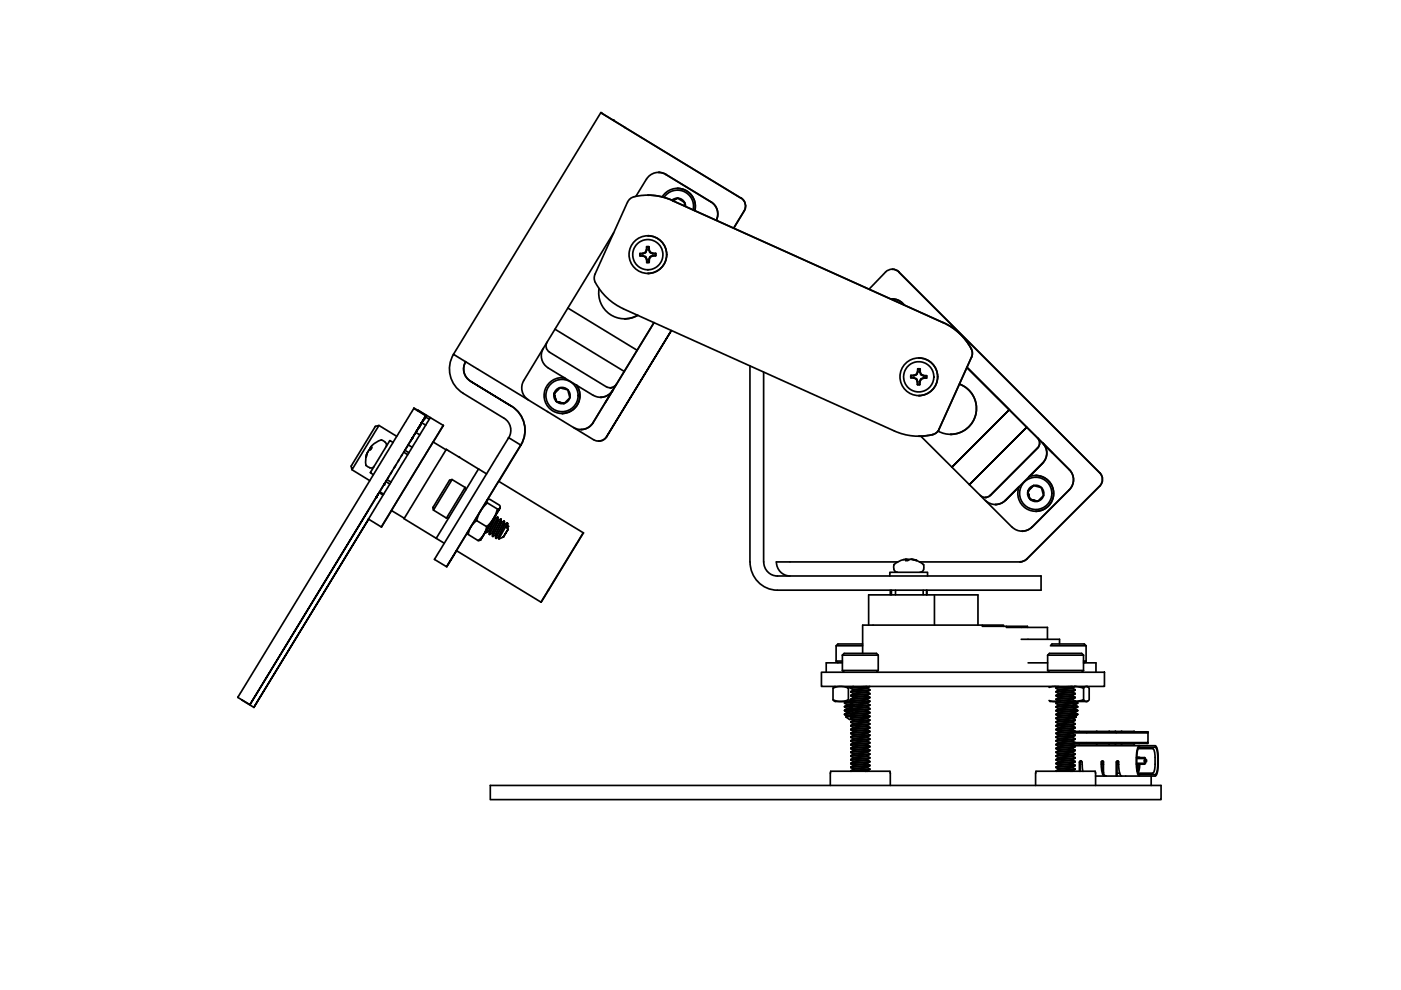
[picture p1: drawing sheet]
<svg xmlns="http://www.w3.org/2000/svg" width="297mm" height="210mm" viewBox="0 0 297 210" stroke-linecap="round" stroke-linejoin="round" font-family="sans-serif">
<!-- layer: Visible -->
<g fill="none" stroke="#000" stroke-width=".36">
<path d="M127.4 23.9l5.1 3.1M127.4 23.9l-31.3 51.2 15.9 9.7M132.5 27l24.6 15M139.6 36.5l.8 .2 .8 .3M141.2 37l9.6 5.8a2.99 2.99 0 0 1 1.1 3.9M141.2 37a2.99 2.99 0 0 0-4.1 1l-2.3 3.6M143.6 39.9a3.8 3.8 0 0 1 3.7 4.7 3.8 3.8 0 0 0-2.2-4.4 3.8 3.8 0 0 0-4.7 1.5M130.1 49.4l-14.1 23.2a1.49 1.49 0 0 0 .5 2l12.1 7.4M133 42.9l-6.8 15.2-.2 .7a2.71 2.71 0 0 0 .7 1.9 12.6 12.6 0 0 0 5.5 4.8M135.7 53.8v.5h.7M135.7 53.7v.1M135.7 54.2h.1a1.15 1.15 0 0 1 1.4 .8v.6"/>
<path d="M136.2 53.7h-.5M136.4 54.3a.88 .88 0 0 1 .7 .8M136.9 53.4l-.7 .3M137.1 55.6v.1M137.1 55.1v.5M137.1 53a1.21 1.21 0 0 1-1.4 .8l.1 .3M137.1 52.9v-.5h.4l.2 1M137.2 52.9l-.1 .1M137.4 50a4 4 0 0 1 4 4 4 4 0 0 1-4 4M137.4 41.4l2.2 .2 2.9 .9M137.5 55.6h-.3M137.6 52.3h.1"/>
<path d="M137.6 55.6h-.1M137.6 52.3h-.5l-.2 1.1M137.6 52.3v.6M137.6 52.9l.2 .4M137.7 55.1l-.1 .5-.4 .1M137.7 55l-.1 .1M137.7 54.5l-.1 1.1M137.7 53.4l.6 .4M137.8 53.4l.8 .3a.32 .32 0 0 1 .5 .1 .32 .32 0 0 1-.1 .4l-.6 .1-.5 .2-.2 .5M138.3 53.8h.7v.4h-.7l-.5 .3M140.8 41.9a3.4 3.4 0 0 1 4.2-1.3 3.4 3.4 0 0 1 2 3.9M142.5 42.5l57.5 25.9"/>
<path d="M142.5 42.5a11.7 11.7 0 0 0-8.7-.5l-.7 .8M143.7 42l-1.1 .6 1.1-.6 1 .6a.69 .69 0 0 1 .4 1.1M143.7 42l-.7 .1-.5 .4M143.7 42a1.72 1.72 0 0 1 1.7 1.8M157.1 42a2 2 0 0 1 .7 2.7M157.8 44.8l-2.2 3.6M187.7 57.7l-3.4 3.6M189.2 57.1h.1M189.2 57.1l.8 .1 .6 .5M190.6 57.7l42.6 42.5a2 2 0 0 1 0 2.9M190.6 57.7a2 2 0 0 0-2.9 0M96.2 75.1a6 6 0 0 0 2 8.3l8.7 5.3a2.98 2.98 0 0 1 1 4.1"/>
<path d="M98.7 76.7a2.99 2.99 0 0 0 1 4.1M115.1 74l-4.1 6.7M115.2 73.9a2.99 2.99 0 0 0 1 4.1l9.6 5.8M115.9 72.7l-.7 1.2M117.7 69.8l14.7 9M120.4 65.3l14.7 9M127 61.2a5.5 5.5 0 0 0 2.3 5.4 5.5 5.5 0 0 0 5.9 .2l-1.3 .6-1.5 .2M132.2 65.5l57.4 25.9M159 77.6v41.5a5.9 5.9 0 0 0 5.8 6h55.9v-3h-55.9a2.94 2.94 0 0 1-2.9-3v-40.2M189.2 63.4l.9 .1 1.2 .8a3 3 0 0 0-2.4-.9M191.3 64.3l.5 .4M193.2 79.7v.3l.5 .1"/>
<path d="M193.7 79.7h-.5M193.8 79.6h-.7v.5M194.2 79.4l-.4 .2M194.2 79.5l-.5 .2M194.4 79.3l-.2 .2M194.5 78.9l-.3 .5M194.6 78.2h.5v.6M194.6 78.8v-.5h.4l.2 1M194.6 78.2l-.1 .7M194.6 78.8l-.2 .5M194.8 75.9a4 4 0 0 1 4 4 4 4 0 0 1-4 4M195.1 78.8l.2 .5"/>
<path d="M195.2 79.3l.2 .2M195.3 79.3l.1 .1M195.3 79.5l.6 .2M195.4 79.4l.4 .2M195.8 79.6h.1M195.9 79.7h.5v.4l-1.1 .2M195.9 79.6l.6 .1M196.5 79.7v.5h-.6M200 68.4a11.7 11.7 0 0 1 6.1 6.3l-.1 1-6.9 15.3-.4 .6-.9 .5M205 77.9l9.1 9M205 77.9l18.2 18.2M74.6 99.6l3.8 2.3"/>
<path d="M77.6 98.7l.9 .5h.5l.3-.3M77.8 96.2l-.2 .8 .1-.7-.1 .5a3 3 0 0 0 0 1.9M77.9 95.9l-.1 .4M77.9 95.9h.1M78.3 95.4l-.5 .7M78.3 95.4h.1M78.6 94.9h.1M78.6 94.9l-.3 .5M78.6 94.9l.1 .2M78.6 94.7v.1M78.8 94.9l-.2 .4-.3 .1M78.8 94.9h-.2"/>
<path d="M78.8 94.9h.1M79.6 90.4l.7-.2-5.7 9.4-.1-.8zM80.3 90.2l3.8 2.3M80.9 93.3l.8 .5a.75 .75 0 0 1 .2 .9M80.9 93.3a4.3 4.3 0 0 0-2.3 1.4M83.2 99.8l-.4 .7M83.3 93.8l-.7-.4-3.5 5.8-.6 1 .7 .4M83.9 98.6l-.4 .7M84.6 97.4l-.3 .5M85.2 96.5l-.2 .3M85.6 95.9l.8 .5M85.7 95.7l-.1 .2z"/>
<path d="M85.9 95.5h.1M85.9 95.5l4.5-7.4-37.4 61.3 28.8-47.3M85.9 95.5l.8 .5M86.6 94.3l.8 .5M87.4 92.9h.1M87.7 86.6l2.7 1.5M87.7 86.6l-37.3 61.2 2.6 1.6M87.7 86.6l2.6 1.6M88.2 91.7l.8 .5M88.7 87.1l2.5 1.5M89.4 89.6l.9 .5M90.2 88.4l.8 .5"/>
<path d="M91.2 88.6l-13.1 21.5M91.2 88.6l2.8 1.6M91.8 93.7l-8.8 14.5M91.8 93.7l2.8 1.7M94 90.2l-13.1 21.5 2.1-3.5M94 90.2h.1M94 90.2l-2.1 3.5M94.6 95.3l-8.9 14.7 8.5 5.2M94.6 95.3h.1M94.6 95.3l6.9 4.2M101.5 99.5l-9 14.6M101.5 99.5l1.7 1"/>
<path d="M107.8 92.8l-15.7 25.8 2.6 1.6M107.8 92.8h.1M107.9 92.8l2.5 1.6M108.4 86.1l-8.7-5.3 8.7 5.3a6 6 0 0 1 2 8.3M110.4 94.4l-15.7 25.8 2.1-3.4M110.4 94.4h.1M110.4 94.4l-4.6 7.7M111.1 80.7a2.99 2.99 0 0 0 1 4.1l9.5 5.8M116 87.2l.1 .1M117.9 85.1h.1M118.7 82.2l1.1 .3a.68 .68 0 0 1 .8 .9l.1 .4a.7 .7 0 0 1-.4 1.1l-.3 .3a.68 .68 0 0 1-1.1 .2l-.4-.1a.7 .7 0 0 1-.8-.9l-.1-.4a.69 .69 0 0 1 .4-1.1l.7-.7-1.2 1.2 .4 1.7 1.7 .4M119.2 80.1h.5"/>
<path d="M119.7 80.1a3.8 3.8 0 0 0-4.3 4.2 3.8 3.8 0 0 0 5.1 3.1 3.8 3.8 0 0 0 1.7-5.7 3.8 3.8 0 0 1-3 6M121.7 90.7l4.2 2.5a2 2 0 0 0 2.7-.6 2 2 0 0 1-1.7 .9M125.7 89.6a2.99 2.99 0 0 1-4.1 1M125.7 89.6a3 3 0 0 1-2.5 1.5M128.3 85.4l10.4-17-13 21.2M128.6 82a1.49 1.49 0 0 0 2.1-.5 1.49 1.49 0 0 1-1.3 .7M128.6 92.6l13.7-22.5-13.7 22.5M129.9 82.8l-4.2 6.8M129.9 82.8a2.99 2.99 0 0 1-4.1 1M129.9 82.8a3 3 0 0 1-2.6 1.4M189.6 91.4a12.6 12.6 0 0 0 8.2 .7M193.1 80.1l.7 .1"/>
<path d="M193.7 80l.1 .1M193.8 80.2a.86 .86 0 0 1 .7 .8v.6h.5M193.8 80.1l.4 .2M194.2 80.3l.2 .1M194.4 80.4l.1 .4M195.2 92.5l12.7 12.5a1.49 1.49 0 0 0 2.1 0l-.5 .4-.6 .1M195.4 80.3l-.4 .6-.1 .6h-.3v-.6M195.8 80.2l-.6 .3-.2 1.1M195.9 80.2h-.1M197.8 92.1l-3 .4M198.9 91.4a5.5 5.5 0 0 0 7.6-2.5 5.5 5.5 0 0 0-3.1-7.5 5.5 5.5 0 0 1 3.5 6.2 5.5 5.5 0 0 1-5.4 4.5M214 86.9l-12.2 12.2z"/>
<path d="M214 86.9l6 6a4 4 0 0 1 1.9 3.5l-.4 1.2-.4 .6a2.97 2.97 0 0 0 0-4.3l5.6 5.7a2.99 2.99 0 0 1 0 4.2l-7.9 8M220 92.9a1.49 1.49 0 0 1 0 2.1M221.3 94.1v.1M78.1 110.1l2.8 1.6M78.1 110.1l-24.3 39.9 24.3-39.9M80.4 104.5l.8 .5M80.5 104.3l.8 .5M81.8 102.1l.9 .5M81.9 101.9v.1l.2-.3 .8 .5M82.5 100.9l-.3 .5M83 108.2l2.7 1.7M91.9 108.2l2.8 1.6"/>
<path d="M95.2 109.7l-.5 .1M95.8 101.7l-.5 .1-2 3.2-1.5 2.6 .1 .6M95.8 101.7l-3.9 6.5M95.8 101.7l2.8 1.6M96.8 116.7l17.9 11M98.6 103.3l-3.9 6.5M98.6 103.3l.1 .6M99.1 112.8l-2.3 3.9M101 110.4l-1.2 1.4-.5 1.5 2.1 1.3 1.1-1.2 .7-1.7M101.9 114.5l-.5 .1M103.1 112.9h.1M103.3 106.1l.5-.3 2.1 1.3 .1 .6-.5 .2-2.2-1.3z"/>
<path d="M103.3 106.6l-1.3 1.5-.4 .8-.6 1.5 2.2 1.3 1.3-1.5 .6-1 .4-1.3M103.4 105.9l-4.2 6.8 .1 .6M103.5 111.8l-.4 1.1M103.7 112.6l1.1-2.5 .2-.7-2.1 3.3 .2-.1-.1 .2M103.7 112.6v.1M103.7 112.6l-.5 .3M103.7 113.3h.1M104.4 110.4l-1.2 2.5M104.4 113l-.6 .3M104.9 109.9h.1M104.9 109.9l-1.1 2.6-.1 .8M104.9 109.9l.6-.2-1.8 3.6"/>
<path d="M105 109.4l1-1.8-4.1 6.9 1.1-1.8M105.1 113.4l-.6 .3M105.1 113.5v.6M105.5 109.6v.3l-1.7 3.4M105.6 110.3l-1.2 2.5v.3M105.6 110.3v.1M105.6 109.7v.6M105.6 110.4l-1.2 2.6v.7M105.7 113.9h.1M105.7 113.9l-.5 .2M105.7 102.1l-2.4 3.9M105.7 102.1l18 10.9"/>
<path d="M105.8 113.9v.4M106 107.6h.1M106.2 110.1l-1.7 3.4v.2M106.2 110.1l-.6 .2M106.2 110.1l-.1 .4-1.6 3.2M106.2 110.7l-1.1 2.4v.4M106.2 110.7l.1 .1M106.3 110.1l-.1 .6M106.3 110.8l-1.2 2.7M106.3 110.8l.5-.3-1.6 3.2-.1 .4h.1M106.7 113.9l-.9 .4M106.8 110.5v.5l-1.6 3.1"/>
<path d="M106.9 111.2l-1.2 2.7M106.9 111.1l.1 .1M106.9 110.5v.7M107 111.2l-1.2 2.7M107 111.2l.5-.3-.4 .9M107.1 111.8l-1.3 2.5M107.5 110.9l.1 .7-.1 .3M107.6 111.5l.1 .1M107.7 111.6l-.2 .3 .1-.9-.5 .8M107.7 111.6v.6M107.7 112.2l-1 1.7zM123.7 113l-1.6 2.5"/>
<path d="M123.7 113l-7.4 12.1M164.6 119.1h25.8M164.6 119.1a2.95 2.95 0 0 0 2.9 3M189.5 119.8v.9M191.6 118.7a4.2 4.2 0 0 0-2.1 1.1M192.1 118.6h-.5M192.1 118.6h.1M192.1 118.7h.1M192.1 118.7v.1M192.4 118.6h-.3M192.4 118.6h.2M192.7 118.7l-.2 .1h-.5l.1-.1"/>
<path d="M193.3 118.6h.4M193.5 118.7h.2M193.5 118.6h-.8M193.7 118.7l.6 .1M193.7 118.7h.1a4 4 0 0 1 2 1.1l.1 .6a.83 .83 0 0 1-.8 .9M193.8 118.7l.5 .1M194.2 118.8h.1M195 119.1h21.3M205.5 102.8l12.2-12.2-12.2 12.2M207.9 105.1l1 1M208.9 106.1a2.99 2.99 0 0 0 4.3 0l-1.2 .7-1 .2M209 106.2l5.6 5.6"/>
<path d="M210 105l10-10-10 10M213.1 106.1l8-7.9-2.9 2.9a3.8 3.8 0 0 1 5.2 3 3.8 3.8 0 0 1-4.3 4.3 3.8 3.8 0 0 1-3-5.2zM217.7 118.5l-.7 .5-.7 .1M217.9 104.2l1.2-1.3 1.2 .3a.72 .72 0 0 1 .7 .9l.1 .4a.71 .71 0 0 1-.4 1.1l-.3 .3a.72 .72 0 0 1-1.1 .2l-.5-.1a.88 .88 0 0 1-.7-1.1l-.2-.7 .5 1.6 1.6 .5M217.9 104.2a1.73 1.73 0 0 0 2.1 2.1M218.8 111.7l-1.2 .8-.9 .1M218.8 111.7a2.99 2.99 0 0 1-4.2 0M219.1 102.9l-1.2 1.3M219.1 102.9l-.8 .6-.4 .7M219.1 102.9a1.73 1.73 0 0 1 2.2 1.3 1.73 1.73 0 0 1-1.3 2.1M219.6 100.8a3.8 3.8 0 0 1 3.8 3.8 3.8 3.8 0 0 1-3.8 3.8M233.2 103.1l-15.5 15.4"/>
<path d="M116.3 125.1l-1.6 2.6M177.3 136.9h5.6M178.6 138.9l.4-.4h6.8l.4 .4M178.6 138.9h7.6M178.6 138.9v3.2M182.9 136.5h-5.2l-.4 .4v3.3M184.2 132.5v-6.4h23.1v6.4M186.2 138.9v3.2M188.7 122.1v-.8h8v.8M188.8 125.1v1M189 125.1v1M189.5 120.7a.77 .77 0 0 0 .8 .6"/>
<path d="M189.9 125.1v1M195.7 125.1v1M196.4 125.1v1M196.5 125.1v1M198.1 126.1v6.4M208.3 132.5h-25.4v6M212.8 132.8v-.3h-4.5v.3h5.1v.2h8.7v2.5M213.4 132.8h4.4v.2M216.5 135.5h8.1v1M222.1 138.9l.4-.4h6.8l.4 .4M222.1 138.9h7.6M222.1 138.9v3.2"/>
<path d="M222.7 136.9h7.6M222.8 136.7a3.4 3.4 0 0 1 2.1-.2h5l.4 .4M229.7 138.9v3.2M230.3 136.9v3.3M51.3 148.4l2.5 1.6M174.2 142.5h60v3h-60zM176.6 145.9l1.5-.4 .7 .1 1.1 .3v2.5l-1.4 .3h-.7l-1.2-.3M177.1 145.5l-.5 .4v2.5l.2 .2 .3 .1h3.8M177.3 140.2h1.3M177.3 140.2l.4 .3M178.6 142.1h7.6M178.6 140.5h-3.4v2"/>
<path d="M178.6 142.1l.4 .4M179.1 149v.1M179.1 149.8v.1M179.1 150.6v.1M179.1 151.4v.1M179.4 152l.7 .5h.6M179.5 148.7l-.4 .3M179.6 149.4v.1M179.6 150.2v.1M179.6 151v.1M179.6 151.8v.1M179.6 151.9l-.2 .1"/>
<path d="M179.6 149.5l-.5 .3M179.9 148.4l1 .2M180.4 145.8v.1M180.4 146.6v.1M180.4 149v.1M180.4 150.6v.1M180.4 151.4v.1M180.4 152.2v.1M180.4 153v.1M180.4 153.8v.1M180.4 154.6v.1M180.4 157v.1"/>
<path d="M180.4 159.4v.1M180.4 159.5l.5 .3M180.4 158.7l.5 .3M180.4 158l.5 .3M180.4 157.2l.5 .3M180.4 154.7l.5 .3M180.4 153.2l.5 .3M180.4 152.4l.5 .2M180.4 151.5l.5 .3M180.4 150.7l.5 .3M180.4 150l.5 .3M180.4 149.2l.5 .3"/>
<path d="M180.4 147.5l.5 .3M180.4 146.7l.5 .3M180.6 151.7l-1 .1M180.6 150.8l-1 .2M180.6 150l-1 .2M180.6 149.2l-1 .2M180.6 151.3l-1.5 .2 .5 .3M180.6 150.5l-1.5 .2 .5 .3M180.6 149.7l-1.5 .2 .5 .3M180.6 148.9l-1.5 .2 .5 .3M180.6 145.7l-.7 .2M180.7 151.7l-1.1 .2"/>
<path d="M180.7 150.9l-1.1 .2-.5 .3M180.7 150.1l-1.1 .2-.5 .3M180.7 149.3l-1.1 .2M180.8 151.2l-1.7 .2M180.8 150.4l-1.7 .2M180.8 149.6l-1.7 .2M180.8 148.8l-1.7 .2M180.9 145.5l-.5 .3M180.9 151.9l-1.5 .1M180.9 146.2v.1M180.9 147v.1M180.9 147.8v.1"/>
<path d="M180.9 148.6v.1M180.9 151v.1M180.9 151.8v.1M180.9 153.4v.1M180.9 154.2v.1M180.9 155v.1M180.9 155.8v.1M180.9 156.6v.1M180.9 159v.1M180.9 159.8v.1M180.9 159.9l-.5 .3M180.9 159.1l-.5 .3"/>
<path d="M180.9 158.3l-.5 .3M180.9 157.5l-.5 .3M180.9 156.7l-.5 .3M180.9 155.1l-.5 .3M180.9 154.3l-.5 .3M180.9 152.7l-.5 .3M180.9 151.9l-.5 .3M180.9 151.1l-.5 .3M180.9 150.3l-.5 .3M180.9 149.5l-.5 .3M180.9 148.7l-.5 .3M180.9 147.1l-.5 .3"/>
<path d="M180.9 146.3l-.5 .3M183.8 145.5l-3.4 .3M183.9 159.5l-3 .4M183.9 158.6l-.2 .2-2.8 .3M183.9 157.9l-.3 .1-2.7 .3M183.9 157.1l-3 .4M183.9 156.3l-3 .4M183.9 155.5l-2.8 .4-.7 .3M183.9 154.7l-3 .4M183.9 153.9l-3 .4M183.9 153.1l-2.8 .4-.7 .3M183.9 152.3l-3 .4"/>
<path d="M183.9 151.5l-3 .4M183.9 150.7l-3 .4M183.9 149.9l-.3 .1-2.7 .3M183.9 149.1l-3 .4M183.9 148.3l-3 .4M183.9 147.4l-.2 .2-2.7 .3-.6 .3M183.9 146.7l-3 .4M183.9 145.9l-3 .4M183.9 159.5l-3 .3M183.9 158.7l-3 .3M183.9 157.9l-2.7 .3-.3 .1M183.9 157l-2.8 .4-.2 .1"/>
<path d="M183.9 156.3l-3 .3M183.9 155.5l-3 .3M183.9 153.9l-3 .3M183.9 153l-3 .4M183.9 150.7l-3 .3M183.9 149.9l-2.7 .2-.3 .2M183.9 149l-2.8 .4-.2 .1M183.9 148.3l-3 .3M183.9 147.5l-3 .3M183.9 145.9l-3 .3M183.9 159.5l.5 .3-4 .4M183.9 153.9l.5 .4-4 .3"/>
<path d="M183.9 151.5l.5 .3-4 .4M183.9 150.7l.5 .3-4 .4M183.9 145.9l.5 .4-4 .3M183.9 145.9l.5-.4-4 .4 .5 .4M183.9 145.9h.1M183.9 146.6v.1M183.9 148.2v.1M183.9 149v.1M183.9 150.6v.1M183.9 151.4v.1M183.9 152.2v.1M183.9 153v.1"/>
<path d="M183.9 153.9h.1M183.9 154.6v.1M183.9 155.4v.1M183.9 156.2v.1M183.9 157v.1M183.9 159.4v.1M183.9 158.7l.5 .3M183.9 157.9l.5 .3M183.9 157.1l.5 .3M183.9 156.3l.5 .3M183.9 155.5l.5 .3M183.9 154.7l.5 .3"/>
<path d="M183.9 153.1l.5 .3M183.9 152.3l.5 .3M183.9 149.9l.5 .3M183.9 149.1l.5 .3M183.9 148.3l.5 .3M183.9 147.5l.5 .3M183.9 146.7l.5 .3M184.4 159.9l-.6 .4-2.7 .3-.2 .1M184.4 154.4l-.7 .3-2.8 .3M184.4 151.9l-.6 .4-2.7 .3-.2 .1M184.4 151.1l-.7 .4-2.8 .3M184.4 146.4l-.7 .3-2.8 .3"/>
<path d="M184.4 159l-4 .4M184.4 158.2l-3.8 .4-.2 .1M184.4 157.4l-3.8 .4-.2 .1M184.4 156.6l-4 .4M184.4 155.8l-3.7 .4-.3 .1M184.4 155l-3.7 .4-.3 .1M184.4 153.4l-4 .4M184.4 152.6l-4 .4M184.4 150.2l-4 .4M184.4 149.4l-3.8 .4-.2 .1M184.4 148.6l-4 .4M184.4 147.8l-3.9 .4-.1 .1"/>
<path d="M184.4 147l-3.7 .4h-.3v.1M184.4 159.1l-.5 .4M184.4 158.3l-.5 .4M184.4 157.6l-.5 .3M184.4 156.8l-.5 .2M184.4 155.9l-.5 .4M184.4 155.1l-.5 .4M184.4 153.6l-.5 .3M184.4 152.8l-.5 .2M184.4 150.4l-.5 .3M184.4 149.6l-.5 .3M184.4 148.8l-.5 .2"/>
<path d="M184.4 147.9l-.5 .4M184.4 147.1l-.5 .4M184.4 159.8l-.1 .2-3.9 .4M184.4 159.1l-4 .4M184.4 158.3l-4 .4M184.4 157.4l-.4 .2-3.6 .4M184.4 156.7l-4 .5M184.4 155.9l-4 .4 .5 .3M184.4 155.1l-4 .4 .5 .3M184.4 154.3l-4 .4M184.4 153.5l-4 .4 .5 .4M184.4 152.6v.2h-.3l-3.7 .4"/>
<path d="M184.4 151.8l-.1 .2-3.9 .4M184.4 151.1l-4 .4M184.4 150.2l-.2 .2-3.8 .3M184.4 149.4l-.4 .2-3.6 .4M184.4 148.7l-4 .5M184.4 147.9l-4 .4 .5 .3M184.4 147.1l-4 .4M184.4 146.3l-4 .4M184.4 146.2v.1M184.4 147v.1M184.4 147.8v.1M184.4 148.6v.1"/>
<path d="M184.4 151v.1M184.4 153.4v.1M184.4 154.2v.1M184.4 155v.1M184.4 155.8v.1M184.4 156.6v.1M184.4 158.2v.1M184.4 159v.1M186.2 142.1l-.4 .4M218 140.5h4.1M222.1 142.1h7.6M222.1 142.1l.4 .4"/>
<path d="M222.4 148.5l1 .2 1.1-.1M222.6 148.7h1.8M223.9 145.8v.1M223.9 146.6v.1M223.9 149v.1M223.9 150.6v.1M223.9 151.4v.1M223.9 152.2v.1M223.9 153v.1M223.9 153.8v.1M223.9 154.6v.1M223.9 157v.1"/>
<path d="M223.9 159.4v.1M223.9 159.5l.6 .3M223.9 158.7l.6 .3M223.9 158l.6 .3M223.9 157.2l.6 .3M223.9 154.7l.6 .3M223.9 153.2l.6 .3M223.9 152.4l.6 .2M223.9 151.5l.6 .3M223.9 150.7l.6 .3M223.9 150l.6 .3M223.9 149.2l.6 .3"/>
<path d="M223.9 147.5l.6 .3M223.9 146.7l.6 .3M224.3 145.6h-1.1l-.8 .1M224.4 145.5l-.5 .3M224.5 146.2v.1M224.5 147v.1M224.5 147.8v.1M224.5 148.6v.1M224.5 151v.1M224.5 151.8v.1M224.5 153.4v.1M224.5 154.2v.1"/>
<path d="M224.5 155v.1M224.5 155.8v.1M224.5 156.6v.1M224.5 159v.1M224.5 159.8v.1M224.5 159.9l-.6 .3M224.5 159.1l-.6 .3M224.5 158.3l-.6 .3M224.5 157.5l-.6 .3M224.5 156.7l-.6 .3M224.5 155.1l-.6 .3M224.5 154.3l-.6 .3"/>
<path d="M224.5 152.7l-.6 .3M224.5 151.9l-.6 .3M224.5 151.1l-.6 .3M224.5 150.3l-.6 .3M224.5 149.5l-.6 .3M224.5 148.7l-.6 .3M224.5 147.1l-.6 .3M224.5 146.3l-.6 .3M227.3 145.5l-3.4 .3M227.4 159.5l-2.9 .4M227.4 158.6l-.2 .2-2.7 .3M227.4 157.9l-.3 .1-2.6 .3"/>
<path d="M227.4 157.1l-2.9 .4M227.4 156.3l-2.9 .4M227.4 155.5l-2.8 .4-.7 .3M227.4 154.7l-2.9 .4M227.4 153.9l-2.9 .4M227.4 153.1l-2.8 .4-.7 .3M227.4 152.3l-2.9 .4M227.4 151.5l-2.9 .4M227.4 150.7l-2.9 .4M227.4 149.9l-2.9 .4M227.4 149.1l-2.9 .4M227.4 148.3l-2.9 .4"/>
<path d="M227.4 147.4l-.2 .2-2.7 .3-.6 .3M227.4 146.7l-2.9 .4M227.4 145.9l-2.9 .4M227.4 159.5l-2.9 .3M227.4 158.7l-2.9 .3M227.4 157.9l-2.7 .3-.2 .1M227.4 157l-2.8 .4-.1 .1M227.4 156.3l-2.9 .3M227.4 155.5l-2.9 .3M227.4 153.9l-2.9 .3M227.4 153l-2.9 .4M227.4 150.7l-2.9 .3"/>
<path d="M227.4 149.9l-2.7 .2-.2 .2M227.4 149l-2.8 .4-.1 .1M227.4 148.3l-2.9 .3M227.4 147.5l-2.9 .3M227.4 145.9l-2.9 .3M227.4 159.5l.5 .3-4 .4M227.4 153.9l.5 .4-4 .3M227.4 145.9l.5 .4-4 .3M227.4 145.9h.1M227.4 146.6v.1M227.4 148.2v.1M227.4 149v.1"/>
<path d="M227.4 149.9h.1M227.4 150.6v.1M227.4 151.4v.1M227.4 152.2v.1M227.4 153v.1M227.4 153.9h.1M227.4 154.6v.1M227.4 155.4v.1M227.4 156.2v.1M227.4 157v.1M227.4 159.4v.1M227.4 158.7l.5 .3"/>
<path d="M227.4 157.9l.5 .3M227.4 157.1l.5 .3M227.4 156.3l.5 .3M227.4 155.5l.5 .3M227.4 154.7l.5 .3M227.4 153.1l.5 .3M227.4 152.3l.5 .3M227.4 151.5l.5 .3M227.4 150.7l.5 .3M227.4 149.9l.5 .3M227.4 149.1l.5 .3M227.4 148.3l.5 .3"/>
<path d="M227.4 147.5l.5 .3M227.4 146.7l.5 .3M227.6 155.3h15.8M227.6 157.7h.1M227.7 157.7h1.1M227.7 157.7h.1M227.7 158.1h17.2M227.9 155.2h15.5v.1M227.9 159.9l-.6 .4-2.7 .3-.1 .1M227.9 154.4l-.6 .3-2.8 .3M227.9 151.9l-.6 .4-2.7 .3-.1 .1M227.9 151.1l-.7 .4-2.7 .3"/>
<path d="M227.9 146.4l-.6 .3-2.8 .3M227.9 159l-4 .4M227.9 158.2l-3.8 .4-.2 .1M227.9 157.4l-3.8 .4-.2 .1M227.9 156.6l-4 .4M227.9 155.8l-3.7 .4-.3 .1M227.9 155l-3.7 .4-.3 .1M227.9 153.4l-4 .4M227.9 152.6l-4 .4M227.9 151.8l-4 .4M227.9 151l-4 .4M227.9 150.2l-4 .4"/>
<path d="M227.9 149.4l-3.8 .4-.2 .1M227.9 148.6l-4 .4M227.9 147.8l-3.9 .4-.1 .1M227.9 147l-3.7 .4h-.3v.1M227.9 159.1l-.5 .4M227.9 158.3l-.5 .4M227.9 157.6l-.5 .3M227.9 156.8l-.5 .2M227.9 155.9l-.5 .4M227.9 155.1l-.5 .4M227.9 153.6l-.5 .3M227.9 152.8l-.5 .2"/>
<path d="M227.9 150.4l-.5 .3M227.9 149.6l-.5 .3M227.9 148.8l-.5 .2M227.9 147.9l-.5 .4M227.9 147.1l-.5 .4M227.9 145.6l-.5 .3M227.9 159.8l-.1 .2-3.9 .4M227.9 159.1l-4 .4M227.9 158.3l-4 .4M227.9 157.4v.2h-.3l-3.7 .4M227.9 156.7l-4 .5M227.9 155.9l-4 .4 .6 .3"/>
<path d="M227.9 155.1l-4 .4 .6 .3M227.9 154.3l-4 .4M227.9 153.5l-4 .4 .6 .4M227.9 152.6v.2h-.3l-3.7 .4M227.9 151.9l-4 .5M227.9 151.1l-4 .4M227.9 150.3l-4 .4M227.9 149.5l-4 .5M227.9 148.7l-4 .5M227.9 147.9l-4 .4 .6 .3M227.9 147.1l-4 .4M227.9 146.3l-4 .4"/>
<path d="M227.9 145.5l-4 .4 .6 .4M227.9 149.5l.6 .3M227.9 145.6l1.8 .3v2.5l-1.8 .3M227.9 157.5h15.3M227.9 155.1h.9M227.9 146.2v.1M227.9 147v.1M227.9 147.8v.1M227.9 148.6v.1M227.9 153.4v.1M227.9 154.2v.1M227.9 155v.1"/>
<path d="M227.9 155.8v.1M227.9 156.6v.1M227.9 158.2v.1M227.9 159v.1M227.9 151.8h.1M227.9 149.4h.1M227.9 151.9h.1M227.9 151.1h.1M227.9 150.3h.1M227.9 149.4v.1M227.9 150.2v.1M227.9 151v.1"/>
<path d="M227.9 151.8v.1M227.9 151h.1M227.9 150.2h.1M227.9 151.9l.3 .1M227.9 151.1l.6 .3M227.9 150.3l.6 .3M228 148.7l.5 .3M228.2 152l-.5 .1M228.2 152l-.6 .4M228.5 151.4l-1.1 .1M228.5 150.6l-1.1 .1M228.5 149.8l-1.1 .1"/>
<path d="M228.5 149l-1.1 .1M228.5 151.5l-.6 .3M228.5 150.7l-.6 .3M228.5 149.9l-.6 .3M228.5 149.1l-.6 .3M228.5 151.4l-.1 .1-.8 .1M228.5 150.6l-.1 .1-.8 .1M228.5 149.9l-.9 .1M228.5 149.1l-.9 .1M228.5 149v.1M228.5 149.8v.1M228.8 157.7h3.7"/>
<path d="M228.8 155.1h3.7M228.8 155.1v.1M228.8 157.6v.1M229.7 140.2h.6M229.7 140.5h2.7v2M229.7 142.1l-.4 .4M229.7 145.9l.6-.4 .6 .4v2.5l-.5 .3h-.3l-.4-.3M230.3 140.2l-.4 .3M230.5 145.5l.1 .1M230.6 148.6l-2.7 .1M232.5 157.6h.1M232.5 155.2h.1"/>
<path d="M232.5 157.7h.1M232.5 155.1h.1M232.6 157.7h2.5M232.6 155.1h2.5M232.6 155.1v.1M232.6 157.6v.1M235.1 157.6h.1M235.1 155.2h.1M235.1 157.7h.1M235.1 155.1h.1M235.2 157.7h1.2M235.2 155.1h1.2"/>
<path d="M235.2 155.1v.1M235.2 157.6v.1M236.4 157.6h.1M236.4 155.2h.1M236.5 157.7h.1M236.5 155.1h.1M236.5 157.7h1.2M236.5 155.1h1.2M236.5 155.1v.1M236.5 157.6v.1M237.7 157.6h.1M237.7 155.2h.1"/>
<path d="M237.8 157.7h.1M237.8 155.1h.1M237.8 157.7h2.6M237.8 155.1h2.6M237.8 155.1v.1M237.8 157.6v.1M240.4 157.6h.1M240.4 155.2h.1M240.4 155.1l.1 .1M240.5 157.6l-.1 .1M241.3 158.7h3.1a1.9 1.9 0 0 1 .5 1.9v2a1.47 1.47 0 0 1-.5 1.3h-3.1M241.6 158.1a2.98 2.98 0 0 0-.7 2.5"/>
<path d="M243.2 157.5h.2v.1h-15.6M243.4 155.3v2.2h-.2M244.9 158.4h-3.3a1.72 1.72 0 0 0-.5 1.5l-.1 .7M244.9 158.4a1.72 1.72 0 0 1 .5 1.5v2.8a1.72 1.72 0 0 1-.5 1.5M244.9 158.1a2.99 2.99 0 0 1 .7 2.5l-.1 2.7a1.4 1.4 0 0 1-.6 1.2M103.9 166.5h142.3v3h-142.3zM176 164v2.5M180.4 160.2v.1M180.4 161v.1M180.4 161.8v.1M180.4 162.6v.1M180.4 162.7l.5 .3"/>
<path d="M180.4 161.2l.5 .3M180.4 160.4l.5 .2M180.9 161.4v.1M180.9 162.2v.1M180.9 163v.1M180.9 163.1l-.5 .3M180.9 162.3l-.5 .3M180.9 161.5l-.5 .3M180.9 160.7l-.5 .3M183.9 162.7l-3 .4M183.9 161.9l-3 .4M183.9 161.1l-3 .4"/>
<path d="M183.9 160.3l-3 .4M183.9 163.5h-.5M183.9 161.9l-3 .3M183.9 161.1l-3 .3M183.9 161.9l.5 .4-4 .3M183.9 160.2v.1M183.9 161.1h.1M183.9 161.9h.1M183.9 162.6v.1M183.9 163.4v.1M183.9 163.5h.1M183.9 162.7l.5 .3"/>
<path d="M183.9 161.1l.5 .3M183.9 160.3l.5 .3M184.4 162.3l-.7 .4-2.8 .3M184.4 163l-3.7 .4-.3 .1 4-.4M184.4 161.4l-4 .4M184.4 160.6l-4 .4M184.4 163.1l-.5 .4M184.4 161.6l-.5 .3M184.4 160.8l-.5 .3M184.4 162.3l-4 .4M184.4 161.5l-4 .4 .5 .4M184.4 160.6l-.3 .2-3.7 .4"/>
<path d="M184.4 161.4v.1M184.4 162.2v.1M184.4 163v.1M188.8 164v2.5M188.8 164l-.1-.5h-12.6v.5M219.6 164v2.5M223.9 160.2v.1M223.9 161v.1M223.9 161.8v.1M223.9 162.6v.1M223.9 162.7l.6 .3M223.9 161.2l.6 .3"/>
<path d="M223.9 160.4l.6 .2M224.5 161.4v.1M224.5 162.2v.1M224.5 163v.1M224.5 163.1l-.6 .3M224.5 162.3l-.6 .3M224.5 161.5l-.6 .3M224.5 160.7l-.6 .3M227.4 162.7l-2.9 .4M227.4 161.9l-2.9 .4M227.4 161.1l-2.9 .4M227.4 160.3l-2.9 .4"/>
<path d="M227.4 163.5h-.4M227.4 161.9l-2.9 .3M227.4 161.1l-2.9 .3M227.4 161.9l.5 .4-4 .3M227.4 163.5h.1M227.4 160.2v.1M227.4 161.1h.1M227.4 161.9h.1M227.4 162.6v.1M227.4 163.4v.1M227.4 162.7l.5 .3M227.4 161.1l.5 .3"/>
<path d="M227.4 160.3l.5 .3M227.9 162.3l-.6 .4-2.8 .3M227.9 163l-3.7 .4-.3 .1 4-.4M227.9 161.4l-4 .4M227.9 160.6l-4 .4M227.9 163.1l-.5 .4M227.9 161.6l-.5 .3M227.9 160.8l-.5 .3M227.9 162.3l-4 .4M227.9 161.5l-4 .4 .6 .4M227.9 160.6v.2h-.3l-3.7 .4M227.9 161.4v.1"/>
<path d="M227.9 162.2v.1M227.9 163v.1M229 161.6v1.9M229.2 161.3l-.2 .3M229.4 162v-.5l-.4-.2-.1 .3v1.9M229.4 162l.2 1.5M232.3 164.5h12.6M232.3 164v2.5M232.3 164l-.1-.5h-12.6v.5M233.6 162l.4 1.8M233.6 162h.4M233.6 162.1h.4"/>
<path d="M233.8 161.3l-.2 .3v.4M234.6 164.5a.63 .63 0 0 1-.6-.6v-2.3l-.3-.3-.1 .1a4 4 0 0 0 .5 3.1M236.8 162.1h.4M236.8 163.9h.6M237 161.3l-.2 .3v2.9M237 161.4l.2 .1M237.2 161.6v.4h-.4M237.2 162l.1 1.3a1.4 1.4 0 0 0 .5 1.2M237.2 161.6l-.3-.3-.2 .3v2.9M240.9 160.6v1.4M240.9 162l.1 1.3a1.4 1.4 0 0 0 .6 1.2M241 160.6h.6"/>
<path d="M241 162.1h.1M241 160.6h1.7l.1 .5M241 160.8h1.8M241 160.6v1.4M241 162l.1 .7a1.72 1.72 0 0 0 .5 1.5M241.1 162.1h.3M241.1 162v.1M241.2 162.1v1.4M241.3 162.1v1.7M241.4 162.1h.2M241.4 162v.1M241.6 164.2h3.3"/>
<path d="M241.6 162.1v.9l-.3 .9M241.6 160.6h.1M241.6 162v.1M242.8 161.1v.4h-.2v-.4h.5v.4h-.3M242.8 161.5v.3h-1.8M242.8 161.8l-.1 .2h-1.7M244.1 164.5v2"/>
<circle cx="137.4" cy="54" r="3.2"/>
<circle cx="137.4" cy="54" r="4"/>
<circle cx="194.8" cy="79.9" r="3.2"/>
<circle cx="194.8" cy="79.9" r="4"/>
<circle cx="119.2" cy="83.9" r="3.4"/>
<circle cx="119.2" cy="83.9" r="1.73"/>
<circle cx="219.6" cy="104.6" r="3.4"/>
</g>
<g fill="#000">
<circle cx="127.4" cy="23.9" r=".18"/>
<circle cx="129.9" cy="25.5" r=".18"/>
<circle cx="139.6" cy="36.5" r=".18"/>
<circle cx="143.6" cy="40" r=".18"/>
<circle cx="137.4" cy="58" r=".18"/>
<circle cx="137.4" cy="50" r=".18"/>
<circle cx="137.4" cy="41.4" r=".18"/>
<circle cx="132.4" cy="67.6" r=".18"/>
<circle cx="189.2" cy="63.4" r=".18"/>
<circle cx="194.8" cy="75.9" r=".18"/>
<circle cx="88.9" cy="90.5" r=".18"/>
<circle cx="89.9" cy="88.9" r=".18"/>
<circle cx="91.2" cy="88.6" r=".18"/>
<circle cx="97.2" cy="96.9" r=".18"/>
<circle cx="117.5" cy="83.4" r=".18"/>
<circle cx="119.1" cy="87.7" r=".18"/>
<circle cx="119.1" cy="80.1" r=".18"/>
<circle cx="123.2" cy="91.1" r=".18"/>
<circle cx="126.9" cy="93.5" r=".18"/>
<circle cx="127.3" cy="84.3" r=".18"/>
<circle cx="129.4" cy="82.2" r=".18"/>
<circle cx="194.8" cy="83.9" r=".18"/>
<circle cx="194.8" cy="92.5" r=".18"/>
<circle cx="201.5" cy="92.1" r=".18"/>
<circle cx="79.8" cy="105.5" r=".18"/>
<circle cx="81.4" cy="102.8" r=".18"/>
<circle cx="107.7" cy="111.6" r=".18"/>
<circle cx="208.9" cy="105.5" r=".18"/>
<circle cx="211" cy="107" r=".18"/>
<circle cx="216.3" cy="119.1" r=".18"/>
<circle cx="216.7" cy="112.6" r=".18"/>
<circle cx="217.9" cy="104.2" r=".18"/>
<circle cx="218.4" cy="105.8" r=".18"/>
<circle cx="219.6" cy="100.8" r=".18"/>
<circle cx="219.6" cy="108.4" r=".18"/>
</g>
</svg>
